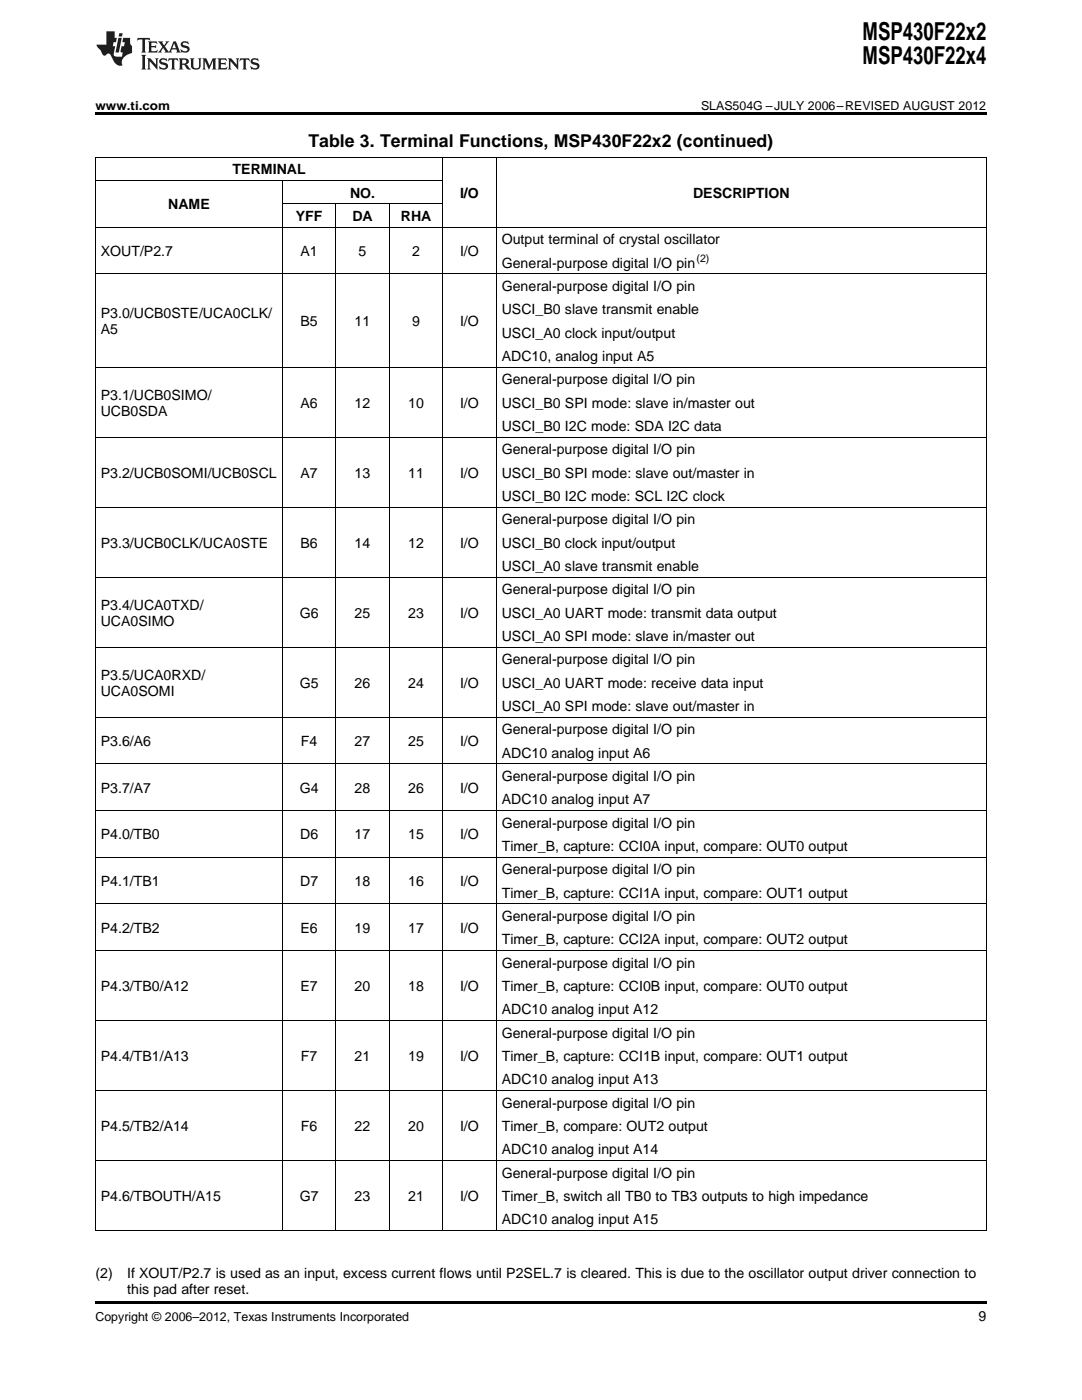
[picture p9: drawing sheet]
<svg xmlns="http://www.w3.org/2000/svg" width="216mm" height="279mm" viewBox="0 0 216 279" stroke-linecap="round" stroke-linejoin="round" font-family="sans-serif">
<defs><g id="words">
<g font-size="4.9">
<text x="172.1" y="7.9">MSP430F22x2</text>
<text x="172.1" y="12.8">MSP430F22x4</text>
</g>
<text font-size="3.5" x="61.6" y="29.3">Table 3. Terminal Functions, MSP430F22x2 (continued)</text>
<g font-size="2.8">
<text x="46.4" y="34.8">TERMINAL</text>
<text x="33.5" y="41.8">NAME</text>
<text x="69.8" y="39.4">NO.</text>
<text x="91.8" y="39.4">I/O</text>
<text x="138.3" y="39.4">DESCRIPTION</text>
<text x="59" y="44.1">YFF</text>
<text x="70.3" y="44.1">DA</text>
<text x="80" y="44.1">RHA</text>
<text x="20.1" y="51.1">XOUT/P2.7</text>
<text x="60" y="51.1">A1</text>
<text x="71.5" y="51.1">5</text>
<text x="82.2" y="51.1">2</text>
<text x="91.8" y="51.1">I/O</text>
<text x="100.1" y="48.8">Output terminal of crystal oscillator</text>
<text x="100.1" y="53.4">General-purpose digital I/O pin</text>
<text x="100.1" y="58.1">General-purpose digital I/O pin</text>
<text x="20.1" y="63.5">P3.0/UCB0STE/UCA0CLK/</text>
<text x="60" y="65.1">B5</text>
<text x="70.8" y="65.1">11</text>
<text x="82.2" y="65.1">9</text>
<text x="91.8" y="65.1">I/O</text>
<text x="100.1" y="62.7">USCI_B0 slave transmit enable</text>
<text x="20.1" y="66.6">A5</text>
<text x="100.1" y="67.4">USCI_A0 clock input/output</text>
<text x="100.1" y="72">ADC10, analog input A5</text>
<text x="100.1" y="76.7">General-purpose digital I/O pin</text>
<text x="20.1" y="79.8">P3.1/UCB0SIMO/</text>
<text x="20.1" y="82.9">UCB0SDA</text>
<text x="60" y="81.4">A6</text>
<text x="70.8" y="81.4">12</text>
<text x="81.5" y="81.4">10</text>
<text x="91.8" y="81.4">I/O</text>
<text x="100.1" y="81.4">USCI_B0 SPI mode: slave in/master out</text>
<text x="100.1" y="86">USCI_B0 I2C mode: SDA I2C data</text>
<text x="20.1" y="95.3">P3.2/UCB0SOMI/UCB0SCL</text>
<text x="60" y="95.3">A7</text>
<text x="70.8" y="95.3">13</text>
<text x="81.5" y="95.3">11</text>
<text x="91.8" y="95.3">I/O</text>
<text x="100.1" y="90.7">General-purpose digital I/O pin</text>
<text x="100.1" y="95.3">USCI_B0 SPI mode: slave out/master in</text>
<text x="100.1" y="100">USCI_B0 I2C mode: SCL I2C clock</text>
<text x="100.1" y="104.6">General-purpose digital I/O pin</text>
<text x="20.1" y="109.3">P3.3/UCB0CLK/UCA0STE</text>
<text x="60" y="109.3">B6</text>
<text x="70.8" y="109.3">14</text>
<text x="81.5" y="109.3">12</text>
<text x="91.8" y="109.3">I/O</text>
<text x="100.1" y="109.3">USCI_B0 clock input/output</text>
<text x="100.1" y="113.9">USCI_A0 slave transmit enable</text>
<text x="100.1" y="118.6">General-purpose digital I/O pin</text>
<text x="20.1" y="121.7">P3.4/UCA0TXD/</text>
<text x="20.1" y="124.8">UCA0SIMO</text>
<text x="59.8" y="123.3">G6</text>
<text x="70.8" y="123.3">25</text>
<text x="81.5" y="123.3">23</text>
<text x="91.8" y="123.3">I/O</text>
<text x="100.1" y="123.3">USCI_A0 UART mode: transmit data output</text>
<text x="100.1" y="127.9">USCI_A0 SPI mode: slave in/master out</text>
<text x="20.1" y="135.6">P3.5/UCA0RXD/</text>
<text x="59.8" y="137.2">G5</text>
<text x="70.8" y="137.2">26</text>
<text x="81.5" y="137.2">24</text>
<text x="91.8" y="137.2">I/O</text>
<text x="100.1" y="132.6">General-purpose digital I/O pin</text>
<text x="100.1" y="137.2">USCI_A0 UART mode: receive data input</text>
<text x="20.1" y="138.8">UCA0SOMI</text>
<text x="100.1" y="141.9">USCI_A0 SPI mode: slave out/master in</text>
<text x="20.1" y="148.9">P3.6/A6</text>
<text x="60" y="148.9">F4</text>
<text x="70.8" y="148.9">27</text>
<text x="81.5" y="148.9">25</text>
<text x="91.8" y="148.9">I/O</text>
<text x="100.1" y="146.5">General-purpose digital I/O pin</text>
<text x="100.1" y="151.2">ADC10 analog input A6</text>
<text x="100.1" y="155.9">General-purpose digital I/O pin</text>
<text x="20.1" y="158.2">P3.7/A7</text>
<text x="59.8" y="158.2">G4</text>
<text x="70.8" y="158.2">28</text>
<text x="81.5" y="158.2">26</text>
<text x="91.8" y="158.2">I/O</text>
<text x="100.1" y="160.5">ADC10 analog input A7</text>
<text x="20.1" y="167.5">P4.0/TB0</text>
<text x="59.9" y="167.5">D6</text>
<text x="70.8" y="167.5">17</text>
<text x="81.5" y="167.5">15</text>
<text x="91.8" y="167.5">I/O</text>
<text x="100.1" y="165.2">General-purpose digital I/O pin</text>
<text x="100.1" y="169.8">Timer_B, capture: CCI0A input, compare: OUT0 output</text>
<text x="20.1" y="176.8">P4.1/TB1</text>
<text x="59.9" y="176.8">D7</text>
<text x="70.8" y="176.8">18</text>
<text x="81.5" y="176.8">16</text>
<text x="91.8" y="176.8">I/O</text>
<text x="100.1" y="174.5">General-purpose digital I/O pin</text>
<text x="100.1" y="179.1">Timer_B, capture: CCI1A input, compare: OUT1 output</text>
<text x="100.1" y="183.8">General-purpose digital I/O pin</text>
<text x="20.1" y="186.1">P4.2/TB2</text>
<text x="60" y="186.1">E6</text>
<text x="70.8" y="186.1">19</text>
<text x="81.5" y="186.1">17</text>
<text x="91.8" y="186.1">I/O</text>
<text x="100.1" y="188.5">Timer_B, capture: CCI2A input, compare: OUT2 output</text>
<text x="20.1" y="197.8">P4.3/TB0/A12</text>
<text x="60" y="197.8">E7</text>
<text x="70.8" y="197.8">20</text>
<text x="81.5" y="197.8">18</text>
<text x="91.8" y="197.8">I/O</text>
<text x="100.1" y="193.1">General-purpose digital I/O pin</text>
<text x="100.1" y="197.8">Timer_B, capture: CCI0B input, compare: OUT0 output</text>
<text x="100.1" y="202.4">ADC10 analog input A12</text>
<text x="100.1" y="207.1">General-purpose digital I/O pin</text>
<text x="20.1" y="211.7">P4.4/TB1/A13</text>
<text x="60" y="211.7">F7</text>
<text x="70.8" y="211.7">21</text>
<text x="81.5" y="211.7">19</text>
<text x="91.8" y="211.7">I/O</text>
<text x="100.1" y="211.7">Timer_B, capture: CCI1B input, compare: OUT1 output</text>
<text x="100.1" y="216.4">ADC10 analog input A13</text>
<text x="100.1" y="221.1">General-purpose digital I/O pin</text>
<text x="20.1" y="225.7">P4.5/TB2/A14</text>
<text x="60" y="225.7">F6</text>
<text x="70.8" y="225.7">22</text>
<text x="81.5" y="225.7">20</text>
<text x="91.8" y="225.7">I/O</text>
<text x="100.1" y="225.7">Timer_B, compare: OUT2 output</text>
<text x="100.1" y="230.4">ADC10 analog input A14</text>
<text x="20.1" y="239.7">P4.6/TBOUTH/A15</text>
<text x="59.8" y="239.7">G7</text>
<text x="70.8" y="239.7">23</text>
<text x="81.5" y="239.7">21</text>
<text x="91.8" y="239.7">I/O</text>
<text x="100.1" y="235">General-purpose digital I/O pin</text>
<text x="100.1" y="239.7">Timer_B, switch all TB0 to TB3 outputs to high impedance</text>
<text x="100.1" y="244.3">ADC10 analog input A15</text>
<text x="19" y="255.1">(2)</text>
<text x="25.4" y="255.1">If XOUT/P2.7 is used as an input, excess current flows until P2SEL.7 is cleared. This is due to the oscillator output driver connection to</text>
<text x="25.4" y="258.2">this pad after reset.</text>
<text x="195.3" y="263.6">9</text>
</g>
<g font-size="2.5">
<text x="19" y="21.9">www.ti.com</text>
<text x="139.9" y="21.9">SLAS504G –JULY 2006–REVISED AUGUST 2012</text>
<text x="19" y="263.6">Copyright © 2006–2012, Texas Instruments Incorporated</text>
</g>
<text font-size="2.1" x="139" y="52.3">(2)</text>
</g></defs>
<g fill="#231f20">
<path d="M27.5 7.6l-.1 .5 .4-.2h.6v.1v2.1l-.2 .4h1l-.3-.4v-2.1l.1-.1h.5l.5 .2-.2-.5zM29.5 8.3l.2 .3v1.5l-.2 .4h1.8l.2-.6a1.04 1.04 0 0 1-1.3 .2v-.7h.6l.3 .2v-.6l-.3 .2h-.6v-.6l.8-.1 .4 .3-.2-.5zM31.5 8.3l.9 1.1-.9 1.1h.8l-.2-.2 .5-.7 .4 .7-.2 .2h1.5l-.1-.2 .1-.4h.9l.1 .4-.2 .2h1l-.3-.3-.7-1.9h-.5l-.9 2-.8-1 .9-1h-.8l.1 .3-.3 .5-.4-.6 .2-.2zM34.7 8.6l.4 1h-.7zM36.3 8.4a.63 .63 0 0 0-.2 .7 .63 .63 0 0 0 .6 .4l.6 .2 .1 .2a.75 .75 0 0 1-.7 .4 .75 .75 0 0 1-.6-.5l.1 .7 .1-.1a1.11 1.11 0 0 0 1.5-.6 1.13 1.13 0 0 0-1.2-.8l-.1-.4a1.04 1.04 0 0 1 1.2 .2l-.2-.5-.1 .1-.5-.2zM28.2 10.9l.2 .4v2.2l-.2 .4h1l-.3-.4v-2.2l.3-.4zM29.3 11.6l.3 .4v1.5l-.3 .4h.8l-.2-.4v-1.3l1.5 1.7v-1.9l.2-.4h-.7l.2 .4v.9l-1.1-1.3zM32 11.8a.62 .62 0 0 0-.2 .7 .62 .62 0 0 0 .6 .4l.6 .1 .1 .3a.76 .76 0 0 1-.7 .3 .76 .76 0 0 1-.6-.4l.1 .7 .1-.1a1.11 1.11 0 0 0 1.5-.6 1.13 1.13 0 0 0-1.2-.8l-.1-.4a1.04 1.04 0 0 1 1.2 .2l-.2-.6-.1 .1-.5-.1zM33.7 11.6l-.2 .6a.61 .61 0 0 1 .8-.3v1.6l-.2 .4h.9l-.2-.4v-1.6a.63 .63 0 0 1 .8 .3l-.2-.6zM35.6 11.6l.3 .4v1.5l-.3 .4h1l-.2-.2v-.8l.5 .2a.76 .76 0 0 0 1.2 .7l-1-1a.58 .58 0 0 0 .6-.5 .58 .58 0 0 0-.5-.6zM36.4 11.9h.1a.45 .45 0 0 1 .5 .1 .45 .45 0 0 1 .1 .5l-.7 .2zM37.9 11.6l.2 .2a2.17 2.17 0 0 0 .3 1.9 .99 .99 0 0 0 1.6-.6v-1.1l.2-.4h-.7l.2 .2a1.92 1.92 0 0 1-.2 1.8 .6 .6 0 0 1-.9-.5v-1.1l.2-.4zM40.4 11.6l.2 .4v1.5l-.2 .4h.7l-.2-.4v-1.4l.8 1.8 .8-1.8v1.4l-.2 .4h.9l-.2-.4v-1.5l.2-.4h-.8l-.6 1.5-.6-1.5zM43.4 11.6l.2 .4v1.5l-.2 .4h1.8l.2-.6a1.04 1.04 0 0 1-1.3 .1v-.6h.5l.4 .2v-.6l-.4 .2h-.5v-.7h.8l.3 .3-.1-.6zM45.5 11.6l.2 .4v1.5l-.2 .4h.7l-.2-.4v-1.3l1.5 1.7v-1.9l.2-.4h-.7l.2 .4v.9l-1.1-1.3zM47.9 11.6l-.1 .6a.61 .61 0 0 1 .8-.3v1.6l-.3 .4h1l-.3-.4 .1-1.6a.63 .63 0 0 1 .7 .3l-.1-.6zM50.2 11.8a.62 .62 0 0 0-.2 .7 .62 .62 0 0 0 .6 .4l.6 .1 .2 .3a.76 .76 0 0 1-.8 .3 .76 .76 0 0 1-.6-.4l.1 .7 .2-.1a1.11 1.11 0 0 0 1.5-.6 1.13 1.13 0 0 0-1.3-.8l-.1-.4a1.04 1.04 0 0 1 1.2 .2l-.1-.6-.2 .1-.5-.1z"/>
<path d="M21.2 6.3v2.6h-1.9l.1 .4 .7 .9a.91 .91 0 0 0 1 .8 .56 .56 0 0 1 .5-.3 .56 .56 0 0 1 .5 .3l.4 .8a1.53 1.53 0 0 0 1.9 1.2 1.54 1.54 0 0 1 1-2.1l.9-.3v-1.4a1.52 1.52 0 0 1-.3-1.6h-1.4l-.2 .8h.5l-.2 .8h-.4l-.2 1v.2l.4 .1-.2 .8a1.93 1.93 0 0 1-1.6-.3l.3-1.8h-.5l.2-.8h.4l.2-.8h-.4v-1.3zM23.6 7.6l-.6 2.9h.7l.6-2.9zM23.8 6.6l-.1 .7h.6l.2-.7z"/>
</g>
<path d="M19 22.5h177.8v.5h-177.8zM19 259.7h177.8v.5h-177.8z" fill="#000"/>
<g fill="none" stroke="#000" stroke-width=".2">
<path d="M19 36h69.4M19 31.3h177.8M19.1 31.4v214.2M56.3 36.1v209.5M88.3 31.4v214.2M99 31.4v214.2M196.8 31.4v214.2M19 54.6h177.8M19 45.3h177.8M56.4 40.7h32M67 40.7v204.9M77.7 40.7v204.9"/>
<path d="M19 73.3h177.8M19 87.2h177.8M19 115.2h177.8M19 101.2h177.8M19 129.1h177.8M19 152.4h177.8M19 143.1h177.8M19 171h177.8M19 161.7h177.8M19 189.7h177.8M19 180.4h177.8M19 217.6h177.8"/>
<path d="M19 203.6h177.8M19 231.6h177.8M19 245.6h177.8"/>
</g>
<use href="#words"/>
</svg>
